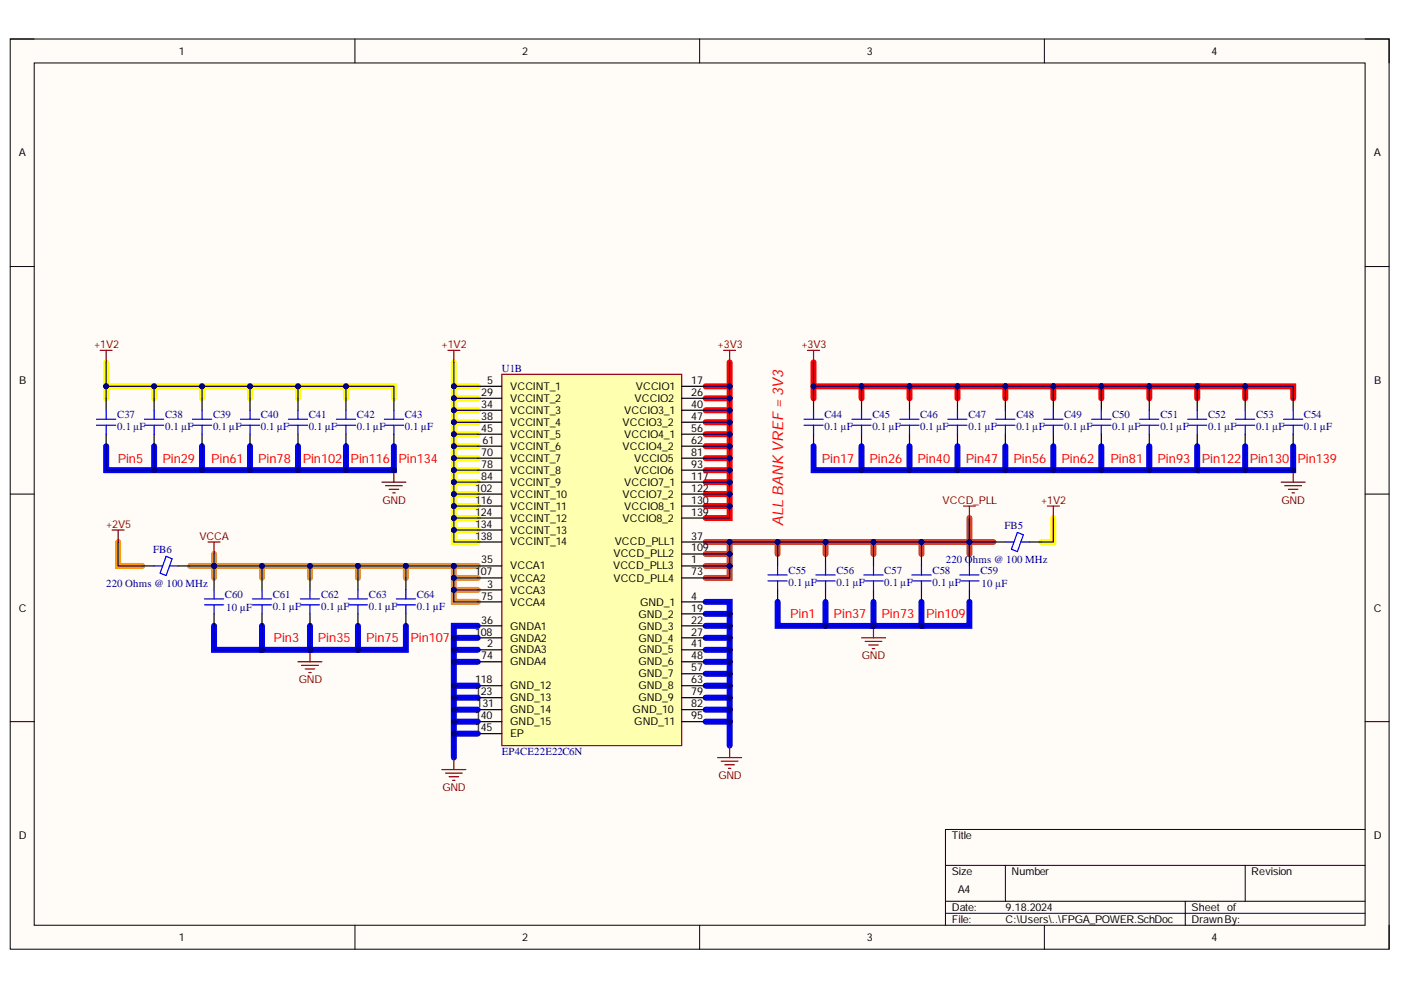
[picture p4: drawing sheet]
<svg xmlns="http://www.w3.org/2000/svg" width="297mm" height="210mm" viewBox="0 0 297 210" stroke-linecap="round" stroke-linejoin="round" font-family="sans-serif">
<defs><g id="words">
<text font-size="3.2" fill="#f00" x="166" y="111.6" transform="rotate(-90 166 111.6)">ALL BANK VREF = 3V3</text>
<g font-size="2.7" fill="#f00">
<text x="24.9" y="98.1">Pin5</text>
<text x="34.4" y="98.1">Pin29</text>
<text x="44.7" y="98.1">Pin61</text>
<text x="54.7" y="98.1">Pin78</text>
<text x="64.2" y="98.1">Pin102</text>
<text x="74.3" y="98.1">Pin116</text>
<text x="84.5" y="98.1">Pin134</text>
<text x="174.2" y="98.1">Pin17</text>
<text x="184.4" y="98.1">Pin26</text>
<text x="194.5" y="98.1">Pin40</text>
<text x="204.7" y="98.1">Pin47</text>
<text x="214.9" y="98.1">Pin56</text>
<text x="225" y="98.1">Pin62</text>
<text x="235.4" y="98.1">Pin81</text>
<text x="245.4" y="98.1">Pin93</text>
<text x="254.8" y="98.1">Pin122</text>
<text x="265" y="98.1">Pin130</text>
<text x="275.1" y="98.1">Pin139</text>
<text x="167.5" y="131.1">Pin1</text>
<text x="176.8" y="131.1">Pin37</text>
<text x="186.9" y="131.1">Pin73</text>
<text x="196.4" y="131.1">Pin109</text>
<text x="58" y="136.2">Pin3</text>
<text x="67.4" y="136.2">Pin35</text>
<text x="77.6" y="136.2">Pin75</text>
<text x="87" y="136.2">Pin107</text>
</g>
<g font-size="2.3">
<text x="37.9" y="11.6">1</text>
<text x="110.7" y="11.6">2</text>
<text x="183.8" y="11.6">3</text>
<text x="256.8" y="11.6">4</text>
<text x="4" y="33.1">A</text>
<text x="291.3" y="33.1">A</text>
<text x="4.1" y="81.4">B</text>
<text x="102" y="84">29</text>
<text x="103.3" y="81.4">5</text>
<text x="108.2" y="82.7">VCCINT_1</text>
<text x="134.8" y="82.7">VCCIO1</text>
<text x="146.6" y="81.4">17</text>
<text x="146.6" y="84">26</text>
<text x="291.3" y="81.4">B</text>
<text x="102" y="86.5">34</text>
<text x="102" y="89">38</text>
<text x="108.2" y="85.2">VCCINT_2</text>
<text x="108.2" y="87.8">VCCINT_3</text>
<text x="132.4" y="87.8">VCCIO3_1</text>
<text x="134.6" y="85.2">VCCIO2</text>
<text x="146.6" y="86.5">40</text>
<text x="146.6" y="89">47</text>
<text x="102" y="91.6">45</text>
<text x="102.3" y="94.1">61</text>
<text x="108.2" y="90.3">VCCINT_4</text>
<text x="108.2" y="92.8">VCCINT_5</text>
<text x="108.2" y="95.4">VCCINT_6</text>
<text x="132" y="90.3">VCCIO3_2</text>
<text x="132" y="95.4">VCCIO4_2</text>
<text x="132.4" y="92.8">VCCIO4_1</text>
<text x="146.6" y="91.6">56</text>
<text x="146.6" y="94.1">62</text>
<text x="102" y="96.6">70</text>
<text x="102" y="101.7">84</text>
<text x="102" y="99.2">78</text>
<text x="108.2" y="97.9">VCCINT_7</text>
<text x="108.2" y="100.4">VCCINT_8</text>
<text x="134.5" y="100.4">VCCIO6</text>
<text x="134.5" y="97.9">VCCIO5</text>
<text x="146.6" y="99.2">93</text>
<text x="146.6" y="96.6">81</text>
<text x="146.6" y="101.7">117</text>
<text x="100.7" y="104.3">102</text>
<text x="100.7" y="106.8">116</text>
<text x="108.2" y="105.5">VCCINT_10</text>
<text x="108.2" y="103">VCCINT_9</text>
<text x="132" y="105.5">VCCIO7_2</text>
<text x="132.4" y="103">VCCIO7_1</text>
<text x="146.6" y="106.8">130</text>
<text x="146.6" y="104.3">122</text>
<text x="100.7" y="111.9">134</text>
<text x="100.7" y="109.3">124</text>
<text x="108.2" y="113.1">VCCINT_13</text>
<text x="108.2" y="110.6">VCCINT_12</text>
<text x="108.2" y="108.1">VCCINT_11</text>
<text x="132" y="110.6">VCCIO8_2</text>
<text x="132.4" y="108.1">VCCIO8_1</text>
<text x="146.6" y="109.3">139</text>
<text x="100.7" y="114.4">138</text>
<text x="102" y="119.5">35</text>
<text x="108.2" y="115.7">VCCINT_14</text>
<text x="130.1" y="118.2">VCCD_PLL2</text>
<text x="130.3" y="115.7">VCCD_PLL1</text>
<text x="146.6" y="119.5">1</text>
<text x="146.6" y="114.4">37</text>
<text x="146.6" y="116.9">109</text>
<text x="100.7" y="122">107</text>
<text x="103.3" y="124.6">3</text>
<text x="108.2" y="125.9">VCCA3</text>
<text x="108.2" y="120.7">VCCA1</text>
<text x="108.2" y="123.3">VCCA2</text>
<text x="130" y="120.7">VCCD_PLL3</text>
<text x="130.1" y="123.3">VCCD_PLL4</text>
<text x="146.6" y="122">73</text>
<text x="4" y="129.7">C</text>
<text x="102" y="127.1">75</text>
<text x="108.2" y="128.4">VCCA4</text>
<text x="135.4" y="130.9">GND_2</text>
<text x="135.7" y="128.4">GND_1</text>
<text x="146.6" y="127.1">4</text>
<text x="146.6" y="129.7">19</text>
<text x="291.3" y="129.7">C</text>
<text x="100.7" y="134.7">108</text>
<text x="102" y="132.2">36</text>
<text x="103.3" y="137.3">2</text>
<text x="108.2" y="133.5">GNDA1</text>
<text x="108.2" y="136">GNDA2</text>
<text x="135.4" y="133.5">GND_3</text>
<text x="135.4" y="136">GND_4</text>
<text x="146.6" y="132.2">22</text>
<text x="146.6" y="134.7">27</text>
<text x="146.6" y="137.3">41</text>
<text x="102" y="139.8">74</text>
<text x="108.2" y="138.5">GNDA3</text>
<text x="108.2" y="141.1">GNDA4</text>
<text x="135.4" y="138.5">GND_5</text>
<text x="135.4" y="141.1">GND_6</text>
<text x="135.4" y="143.6">GND_7</text>
<text x="146.6" y="139.8">48</text>
<text x="146.6" y="142.4">57</text>
<text x="100.7" y="147.4">123</text>
<text x="100.7" y="144.9">118</text>
<text x="101.1" y="150">131</text>
<text x="108.2" y="148.7">GND_13</text>
<text x="108.2" y="146.2">GND_12</text>
<text x="135.4" y="146.2">GND_8</text>
<text x="135.4" y="148.7">GND_9</text>
<text x="146.6" y="144.9">63</text>
<text x="146.6" y="150">82</text>
<text x="146.6" y="147.4">79</text>
<text x="100.7" y="155">145</text>
<text x="100.7" y="152.5">140</text>
<text x="108.2" y="153.8">GND_15</text>
<text x="108.2" y="151.2">GND_14</text>
<text x="134.1" y="151.2">GND_10</text>
<text x="134.5" y="153.8">GND_11</text>
<text x="146.6" y="152.5">95</text>
<text x="108.2" y="156.3">EP</text>
<text x="4" y="177.9">D</text>
<text x="201.8" y="177.9">Title</text>
<text x="291.3" y="177.9">D</text>
<text x="201.8" y="185.5">Size</text>
<text x="214.5" y="185.5">Number</text>
<text x="265.3" y="185.5">Revision</text>
<text x="203.1" y="189.3">A4</text>
<text x="201.8" y="193.1">Date:</text>
<text x="201.8" y="195.7">File:</text>
<text x="213.2" y="193.1">9.18.2024</text>
<text x="213.2" y="195.7">C:\Users\..\FPGA_POWER.SchDoc</text>
<text x="252.6" y="193.1">Sheet of</text>
<text x="252.6" y="195.7">DrawnBy:</text>
<text x="37.9" y="199.5">1</text>
<text x="110.7" y="199.5">2</text>
<text x="183.8" y="199.5">3</text>
<text x="256.8" y="199.5">4</text>
</g>
<g font-size="2.3" fill="#800000">
<text x="20" y="73.8">+1V2</text>
<text x="93.6" y="73.8">+1V2</text>
<text x="152.1" y="73.8">+3V3</text>
<text x="169.9" y="73.8">+3V3</text>
<text x="81.1" y="106.8">GND</text>
<text x="199.8" y="106.8">VCCD_PLL</text>
<text x="220.7" y="106.8">+1V2</text>
<text x="271.7" y="106.8">GND</text>
<text x="22.5" y="111.9">+2V5</text>
<text x="42.3" y="114.4">VCCA</text>
<text x="182.8" y="139.8">GND</text>
<text x="63.3" y="144.9">GND</text>
<text x="93.8" y="167.8">GND</text>
<text x="152.3" y="165.2">GND</text>
</g>
<g font-size="2.3" fill="#000080">
<text x="106.4" y="78.8">U1B</text>
<text x="24.9" y="88.7">C37</text>
<text x="35" y="88.7">C38</text>
<text x="45.2" y="88.7">C39</text>
<text x="55.3" y="88.7">C40</text>
<text x="65.5" y="88.7">C41</text>
<text x="75.7" y="88.7">C42</text>
<text x="85.8" y="88.7">C43</text>
<text x="174.8" y="88.7">C44</text>
<text x="185" y="88.7">C45</text>
<text x="195.1" y="88.7">C46</text>
<text x="205.3" y="88.7">C47</text>
<text x="215.5" y="88.7">C48</text>
<text x="225.6" y="88.7">C49</text>
<text x="235.8" y="88.7">C50</text>
<text x="246" y="88.7">C51</text>
<text x="256.2" y="88.7">C52</text>
<text x="266.3" y="88.7">C53</text>
<text x="276.5" y="88.7">C54</text>
<text x="24.9" y="91.2">0.1 µF</text>
<text x="35" y="91.2">0.1 µF</text>
<text x="45.2" y="91.2">0.1 µF</text>
<text x="55.3" y="91.2">0.1 µF</text>
<text x="65.5" y="91.2">0.1 µF</text>
<text x="75.7" y="91.2">0.1 µF</text>
<text x="85.8" y="91.2">0.1 µF</text>
<text x="174.8" y="91.2">0.1 µF</text>
<text x="185" y="91.2">0.1 µF</text>
<text x="195.1" y="91.2">0.1 µF</text>
<text x="205.3" y="91.2">0.1 µF</text>
<text x="215.5" y="91.2">0.1 µF</text>
<text x="225.6" y="91.2">0.1 µF</text>
<text x="235.8" y="91.2">0.1 µF</text>
<text x="246" y="91.2">0.1 µF</text>
<text x="256.2" y="91.2">0.1 µF</text>
<text x="266.3" y="91.2">0.1 µF</text>
<text x="276.5" y="91.2">0.1 µF</text>
<text x="212.9" y="112.1">FB5</text>
<text x="32.5" y="117.2">FB6</text>
<text x="200.5" y="119.5">220 Ohms @ 100 MHz</text>
<text x="22.5" y="124.5">220 Ohms @ 100 MHz</text>
<text x="167.2" y="124.3">0.1 µF</text>
<text x="167.2" y="121.7">C55</text>
<text x="177.3" y="124.3">0.1 µF</text>
<text x="177.3" y="121.7">C56</text>
<text x="187.5" y="124.3">0.1 µF</text>
<text x="187.5" y="121.7">C57</text>
<text x="197.7" y="124.3">0.1 µF</text>
<text x="197.7" y="121.7">C58</text>
<text x="207.9" y="121.7">C59</text>
<text x="208.1" y="124.5">10 µF</text>
<text x="47.7" y="126.8">C60</text>
<text x="48" y="129.6">10 µF</text>
<text x="57.8" y="129.3">0.1 µF</text>
<text x="57.8" y="126.8">C61</text>
<text x="68.1" y="129.3">0.1 µF</text>
<text x="68.1" y="126.8">C62</text>
<text x="78.2" y="129.3">0.1 µF</text>
<text x="78.2" y="126.8">C63</text>
<text x="88.4" y="129.3">0.1 µF</text>
<text x="88.4" y="126.8">C64</text>
<text x="106.4" y="160.1">EP4CE22E22C6N</text>
</g>
</g></defs>
<path d="M2.2 8.3h292.3v193h-292.3z" fill-rule="evenodd" fill="#fffcf8"/>
<path d="M2.2 8.3h292.3v193h-292.3z" fill="none" stroke="#000" stroke-width=".21"/>
<path d="M7.3 13.3h282.1v182.9h-282.1z" fill-rule="evenodd" fill="#fffcf8"/>
<g fill="none" stroke="#000" stroke-width=".21">
<path d="M2.2 8.3h5.1M7.3 13.3h282.1v182.9h-282.1zM75.3 8.3v5M148.3 8.3v5M221.4 8.3v5M289.4 8.3h5.1v5M2.2 56.5h5.1M289.4 56.5h5.1M2.2 104.8h5.1M289.4 104.8h5.1M2.2 153h5.1M289.4 153h5.1"/>
<path d="M289.4 175.9h-88.9v20.3M75.3 196.2v5.1M148.3 196.2v5.1M200.5 183.5h88.9M200.5 191.1h88.9M200.5 193.6h88.9M213.2 183.5v7.6M221.4 196.2v5.1M251.3 191.1v5.1M264 183.5v7.6M294.5 196.2v5.1"/>
</g>
<g fill="none" stroke="#00f" stroke-width="1.3">
<path d="M22.5 94.6v5.1h61v-5.1M32.7 94.6v5.1M42.8 94.6v5.1M53 94.6v5.1M63.2 94.6v5.1M73.3 94.6v5.1M172.5 94.6v5.1h81.3v-5.1M182.7 94.6v5.1M192.8 94.6v5.1M203 94.6v5.1M213.2 94.6v5.1M223.3 94.6v5.1"/>
<path d="M233.5 94.6v5.1M243.7 94.6v5.1M264 94.6v5.1M274.2 94.6v5.1h-20.4M45.4 132.7v5.1h10.2M55.6 132.7v5.1h10.1v-5.1M75.9 132.7v5.1M86.1 132.7v5.1h-20.4M96.2 137.8h5.1M96.2 135.2h5.1M101.3 132.7h-5.1v27.9M149.6 127.6h5.1v30.5"/>
<path d="M149.6 137.8h5.1M149.6 135.2h5.1M149.6 132.7h5.1M149.6 130.2h5.1M164.9 127.6v5.1h20.3M175 127.6v5.1M185.2 127.6v5.1h10.2v-5.1M205.5 127.6v5.1h-10.1M96.2 153h5.1M96.2 150.5h5.1M96.2 147.9h5.1M96.2 145.4h5.1"/>
<path d="M96.2 140.3h5.1M96.2 155.5h5.1M149.6 153h5.1M149.6 150.5h5.1M149.6 147.9h5.1M149.6 145.4h5.1M149.6 142.9h5.1M149.6 140.3h5.1"/>
</g>
<g fill="none" stroke="#ff0" stroke-width="1.3">
<path d="M22.5 76.8v7.6M96.2 76.8v33h5.1M22.5 81.9h61v2.5M32.7 81.9v2.5M42.8 81.9v2.5M53 81.9v2.5M63.2 81.9v2.5M73.3 81.9v2.5M96.2 99.7h5.1M96.2 97.1h5.1M96.2 94.6h5.1M96.2 92.1h5.1"/>
<path d="M96.2 89.5h5.1M96.2 87h5.1M96.2 84.4h5.1M96.2 81.9h5.1M96.2 109.8v5.1h5.1M96.2 112.4h5.1M96.2 107.3h5.1M96.2 104.8h5.1M96.2 102.2h5.1M223.3 109.8v5.1h-2.5"/>
</g>
<g fill="none" stroke="#f00" stroke-width="1.3">
<path d="M154.7 76.8v33h-5.1M172.5 76.8v7.7M149.6 99.7h5.1M149.6 97.1h5.1M149.6 94.6h5.1M149.6 92.1h5.1M149.6 89.5h5.1M149.6 87h5.1M149.6 84.4h5.1M149.6 81.9h5.1M172.5 81.9h81.3v2.6M182.7 81.9v2.6"/>
<path d="M192.8 81.9v2.6M203 81.9v2.6M213.2 81.9v2.6M223.3 81.9v2.6M233.5 81.9v2.6M243.7 81.9v2.6M253.8 81.9h20.4v2.6M264 81.9v2.6M149.6 107.3h5.1M149.6 104.8h5.1M149.6 102.2h5.1"/>
</g>
<path d="M149.6 117.5h5.1M149.6 120h5.1M149.6 114.9h61M154.7 114.9v7.6h-5.1M164.9 114.9v2.6M175 114.9v2.6M185.2 114.9v2.6M195.4 114.9v2.6M205.5 109.8v7.7" fill="none" stroke="#cc4125" stroke-width="1.3"/>
<path d="M40.3 120h55.9M45.4 117.5v5M55.6 120v2.5M65.7 120v2.5M75.9 120v2.5M86.1 120v2.5M96.2 120v7.6h5.1M96.2 120h5.1M96.2 125.1h5.1M96.2 122.5h5.1" fill="none" stroke="#e69138" stroke-width="1.3"/>
<path d="M25 114.9v5.1h5.1" fill="none" stroke="#f90" stroke-width="1.3"/>
<g fill="none" stroke="#000" stroke-width=".25">
<path d="M22.5 84.4v2.6M22.5 92.1v2.5M32.7 84.4v2.6M32.7 92.1v2.5M42.8 84.4v2.6M42.8 92.1v2.5M53 84.4v2.6M53 92.1v2.5M63.2 84.4v2.6M63.2 92.1v2.5M73.3 84.4v2.6M73.3 92.1v2.5"/>
<path d="M83.5 84.4v2.6M83.5 92.1v2.5M172.5 84.4v2.6M172.5 92.1v2.5M182.7 84.5v2.5M182.7 92.1v2.5M192.8 84.5v2.5M192.8 92.1v2.5M203 84.5v2.5M203 92.1v2.5M213.2 84.5v2.5M213.2 92.1v2.5"/>
<path d="M223.3 84.5v2.5M223.3 92.1v2.5M233.5 84.5v2.5M233.5 92.1v2.5M243.7 84.5v2.5M243.7 92.1v2.5M253.8 84.5v2.5M253.8 92.1v2.5M264 84.5v2.5M264 92.1v2.5M274.2 84.5v2.5M274.2 92.1v2.5"/>
<path d="M185.2 117.5v2.5M195.4 117.5v2.5M55.6 122.5v2.6M55.6 130.2v2.5M65.7 122.5v2.6M65.7 130.2v2.5M185.2 125.1v2.5M195.4 125.1v2.5"/>
</g>
<g fill="none" stroke="#00f" stroke-width=".25">
<path d="M20.5 88.9h4M20.5 90.2h4M22.5 87v1.9M22.5 90.2v1.9M30.6 88.9h4.1M30.6 90.2h4.1M32.7 87v1.9M32.7 90.2v1.9M40.8 88.9h4.1M40.8 90.2h4.1M42.8 87v1.9M42.8 90.2v1.9"/>
<path d="M51 88.9h4M51 90.2h4M53 87v1.9M53 90.2v1.9M61.1 88.9h4.1M61.1 90.2h4.1M63.2 87v1.9M63.2 90.2v1.9M71.3 88.9h4.1M71.3 90.2h4.1M73.3 87v1.9M73.3 90.2v1.9"/>
<path d="M81.5 88.9h4M81.5 90.2h4M83.5 87v1.9M83.5 90.2v1.9M170.5 88.9h4M170.5 90.2h4M172.5 87v1.9M172.5 90.2v1.9M180.6 88.9h4.1M180.6 90.2h4.1M182.7 87v1.9M182.7 90.2v1.9"/>
<path d="M190.8 88.9h4.1M190.8 90.2h4.1M192.8 87v1.9M192.8 90.2v1.9M201 88.9h4M201 90.2h4M203 87v1.9M203 90.2v1.9M211.1 88.9h4.1M211.1 90.2h4.1M213.2 87v1.9M213.2 90.2v1.9"/>
<path d="M221.3 88.9h4.1M221.3 90.2h4.1M223.3 87v1.9M223.3 90.2v1.9M231.5 88.9h4M231.5 90.2h4M233.5 87v1.9M233.5 90.2v1.9M241.6 88.9h4.1M241.6 90.2h4.1M243.7 87v1.9M243.7 90.2v1.9"/>
<path d="M251.8 88.9h4.1M251.8 90.2h4.1M253.8 87v1.9M253.8 90.2v1.9M262 88.9h4M262 90.2h4M264 87v1.9M264 90.2v1.9M272.1 88.9h4.1M272.1 90.2h4.1M274.2 87v1.9M274.2 90.2v1.9"/>
<path d="M185.2 120v1.9M195.4 120v1.9M53.5 127h4.1M53.5 128.2h4.1M55.6 125.1v1.9M55.6 128.2v2M63.7 127h4.1M63.7 128.2h4.1M65.7 125.1v1.9M65.7 128.2v2M183.2 121.9h4M183.2 123.2h4"/>
<path d="M185.2 123.2v1.9M193.3 121.9h4.1M193.3 123.2h4.1M195.4 123.2v1.9"/>
</g>
<path d="M21.2 74.3h2.6M22.5 74.3v2.5M83.5 99.7v2.5M23.8 112.4h2.5M25 112.4v2.5M81 102.2h5.1M81.7 103h3.6M82.5 103.7h2M83.3 104.5h.5" fill="none" stroke="#800000" stroke-width=".25"/>
<circle cx="83.5" cy="99.7" r=".51" fill="#000080"/>
<circle cx="83.5" cy="99.7" r=".51" fill="none" stroke="#000080" stroke-width=".21"/>
<path d="M65.7 137.8v2.5M63.2 140.3h5.1M63.9 141.1h3.6M64.7 141.8h2M65.5 142.6h.5" fill="none" stroke="#800000" stroke-width=".25"/>
<circle cx="65.7" cy="137.8" r=".51" fill="#000080"/>
<circle cx="65.7" cy="137.8" r=".51" fill="none" stroke="#000080" stroke-width=".21"/>
<path d="M274.2 99.7v2.5M271.6 102.2h5.1M272.4 103h3.6M273.2 103.7h2M273.9 104.5h.5" fill="none" stroke="#800000" stroke-width=".25"/>
<circle cx="274.2" cy="99.7" r=".51" fill="#000080"/>
<circle cx="274.2" cy="99.7" r=".51" fill="none" stroke="#000080" stroke-width=".21"/>
<path d="M106.4 79.4h38.1v78.7h-38.1z" fill-rule="evenodd" fill="#ffffb0"/>
<g fill="none" stroke="#800000" stroke-width=".25">
<path d="M95 74.3h2.5M96.2 74.3v2.5M106.4 79.4h38.1v78.7h-38.1zM153.4 74.3h2.6M154.7 74.3v2.5M222.1 107.3h2.5M223.3 107.3v2.5M182.7 135.2h5M183.4 136h3.6M184.2 136.8h2M184.9 137.5h.6M185.2 132.7v2.5"/>
<path d="M154.7 158.1v2.5M93.7 163.2h5.1M94.4 163.9h3.6M95.2 164.7h2M96 165.5h.5M96.2 160.6v2.6M152.2 160.6h5M152.9 161.4h3.6M153.7 162.2h2M154.4 162.9h.5"/>
</g>
<g fill="none" stroke="#000" stroke-width=".25">
<path d="M101.3 81.9h5.1M101.3 84.4h5.1M101.3 87h5.1M101.3 89.5h5.1M101.3 92.1h5.1M101.3 94.6h5.1M101.3 97.1h5.1M101.3 99.7h5.1M144.5 81.9h5.1M144.5 84.4h5.1M144.5 87h5.1M144.5 89.5h5.1"/>
<path d="M144.5 92.1h5.1M144.5 94.6h5.1M144.5 97.1h5.1M144.5 99.7h5.1M30.1 120h2.6M37.8 120h2.5M101.3 120h5.1M101.3 114.9h5.1M101.3 104.8h5.1M101.3 102.2h5.1M101.3 109.8h5.1M101.3 112.4h5.1"/>
<path d="M101.3 107.3h5.1M144.5 120h5.1M144.5 114.9h5.1M144.5 104.8h5.1M144.5 102.2h5.1M144.5 109.8h5.1M144.5 107.3h5.1M144.5 117.5h5.1M164.9 117.5v2.5M175 117.5v2.5M75.9 122.5v2.6M75.9 130.2v2.5"/>
<path d="M86.1 122.5v2.6M86.1 130.2v2.5M101.3 125.1h5.1M101.3 122.5h5.1M101.3 127.6h5.1M101.3 137.8h5.1M101.3 132.7h5.1M101.3 135.2h5.1M144.5 122.5h5.1M144.5 127.6h5.1M144.5 137.8h5.1M144.5 130.2h5.1"/>
<path d="M144.5 132.7h5.1M144.5 135.2h5.1M164.9 125.1v2.5M175 125.1v2.5M101.3 140.3h5.1M101.3 145.4h5.1M101.3 153h5.1M101.3 150.5h5.1M101.3 147.9h5.1M101.3 155.5h5.1M144.5 140.3h5.1M144.5 142.9h5.1"/>
<path d="M144.5 145.4h5.1M144.5 153h5.1M144.5 150.5h5.1M144.5 147.9h5.1"/>
</g>
<g fill="none" stroke="#00f" stroke-width=".25">
<path d="M32.7 120h1.8M35.2 118l1.3 .5-1.3 3.5-1.3-.5zM36 120h1.8M164.9 120v1.9M175 120v1.9M73.9 127h4M73.9 128.2h4M75.9 125.1v1.9M75.9 128.2v2M84 127h4.1M84 128.2h4.1M86.1 125.1v1.9"/>
<path d="M86.1 128.2v2M162.8 121.9h4.1M162.8 123.2h4.1M164.9 123.2v1.9M173 121.9h4.1M173 123.2h4.1M175 123.2v1.9"/>
</g>
<circle cx="185.2" cy="132.7" r=".51" fill="#000080"/>
<circle cx="185.2" cy="132.7" r=".51" fill="none" stroke="#000080" stroke-width=".21"/>
<path d="M205.5 120v1.9M213.2 114.9h1.7M215.7 112.9l1.3 .5-1.3 3.6-1.3-.6zM216.5 114.9h1.7M43.4 127h4M43.4 128.2h4M45.4 125.1v1.9M45.4 128.2v2M203.5 121.9h4.1M203.5 123.2h4.1M205.5 123.2v1.9" fill="none" stroke="#00f" stroke-width=".25"/>
<path d="M205.5 117.5v2.5M210.6 114.9h2.6M218.2 114.9h2.6M45.4 122.5v2.6M45.4 130.2v2.5M205.5 125.1v2.5" fill="none" stroke="#000" stroke-width=".25"/>
<path d="M171.2 74.3h2.6M172.5 74.3v2.5M44.1 114.9h2.6M45.4 114.9v2.6M204.3 107.3h2.5M205.5 107.3v2.5" fill="none" stroke="#800000" stroke-width=".25"/>
<path d="M55.6 132.7v5.1h10.1v-5.1" fill="none" stroke="#000080" stroke-width=".25"/>
<circle cx="55.6" cy="137.8" r=".51" fill="#000080"/>
<circle cx="55.6" cy="137.8" r=".51" fill="none" stroke="#000080" stroke-width=".21"/>
<circle cx="65.7" cy="137.8" r=".51" fill="#000080"/>
<circle cx="65.7" cy="137.8" r=".51" fill="none" stroke="#000080" stroke-width=".21"/>
<path d="M32.7 94.6v5.1" fill="none" stroke="#000080" stroke-width=".25"/>
<circle cx="32.7" cy="99.7" r=".51" fill="#000080"/>
<circle cx="32.7" cy="99.7" r=".51" fill="none" stroke="#000080" stroke-width=".21"/>
<path d="M42.8 94.6v5.1" fill="none" stroke="#000080" stroke-width=".25"/>
<circle cx="42.8" cy="99.7" r=".51" fill="#000080"/>
<circle cx="42.8" cy="99.7" r=".51" fill="none" stroke="#000080" stroke-width=".21"/>
<path d="M53 94.6v5.1" fill="none" stroke="#000080" stroke-width=".25"/>
<circle cx="53" cy="99.7" r=".51" fill="#000080"/>
<circle cx="53" cy="99.7" r=".51" fill="none" stroke="#000080" stroke-width=".21"/>
<path d="M63.2 94.6v5.1" fill="none" stroke="#000080" stroke-width=".25"/>
<circle cx="63.2" cy="99.7" r=".51" fill="#000080"/>
<circle cx="63.2" cy="99.7" r=".51" fill="none" stroke="#000080" stroke-width=".21"/>
<path d="M73.3 94.6v5.1" fill="none" stroke="#000080" stroke-width=".25"/>
<circle cx="73.4" cy="99.7" r=".51" fill="#000080"/>
<circle cx="73.4" cy="99.7" r=".51" fill="none" stroke="#000080" stroke-width=".21"/>
<path d="M182.7 94.6v5.1" fill="none" stroke="#000080" stroke-width=".25"/>
<circle cx="182.7" cy="99.7" r=".51" fill="#000080"/>
<circle cx="182.7" cy="99.7" r=".51" fill="none" stroke="#000080" stroke-width=".21"/>
<path d="M192.8 94.6v5.1" fill="none" stroke="#000080" stroke-width=".25"/>
<circle cx="192.8" cy="99.7" r=".51" fill="#000080"/>
<circle cx="192.8" cy="99.7" r=".51" fill="none" stroke="#000080" stroke-width=".21"/>
<path d="M203 94.6v5.1" fill="none" stroke="#000080" stroke-width=".25"/>
<circle cx="203" cy="99.7" r=".51" fill="#000080"/>
<circle cx="203" cy="99.7" r=".51" fill="none" stroke="#000080" stroke-width=".21"/>
<path d="M213.2 94.6v5.1" fill="none" stroke="#000080" stroke-width=".25"/>
<circle cx="213.2" cy="99.7" r=".51" fill="#000080"/>
<circle cx="213.2" cy="99.7" r=".51" fill="none" stroke="#000080" stroke-width=".21"/>
<path d="M223.3 94.6v5.1" fill="none" stroke="#000080" stroke-width=".25"/>
<circle cx="223.3" cy="99.7" r=".51" fill="#000080"/>
<circle cx="223.3" cy="99.7" r=".51" fill="none" stroke="#000080" stroke-width=".21"/>
<path d="M233.5 94.6v5.1" fill="none" stroke="#000080" stroke-width=".25"/>
<circle cx="233.5" cy="99.7" r=".51" fill="#000080"/>
<circle cx="233.5" cy="99.7" r=".51" fill="none" stroke="#000080" stroke-width=".21"/>
<path d="M243.7 94.6v5.1" fill="none" stroke="#000080" stroke-width=".25"/>
<circle cx="243.7" cy="99.7" r=".51" fill="#000080"/>
<circle cx="243.7" cy="99.7" r=".51" fill="none" stroke="#000080" stroke-width=".21"/>
<path d="M264 94.6v5.1" fill="none" stroke="#000080" stroke-width=".25"/>
<circle cx="264" cy="99.7" r=".51" fill="#000080"/>
<circle cx="264" cy="99.7" r=".51" fill="none" stroke="#000080" stroke-width=".21"/>
<path d="M73.3 81.9v2.5" fill="none" stroke="#000080" stroke-width=".25"/>
<circle cx="73.3" cy="81.9" r=".51" fill="#000080"/>
<circle cx="73.3" cy="81.9" r=".51" fill="none" stroke="#000080" stroke-width=".21"/>
<path d="M63.2 81.9v2.5" fill="none" stroke="#000080" stroke-width=".25"/>
<circle cx="63.2" cy="81.9" r=".51" fill="#000080"/>
<circle cx="63.2" cy="81.9" r=".51" fill="none" stroke="#000080" stroke-width=".21"/>
<path d="M53 81.9v2.5" fill="none" stroke="#000080" stroke-width=".25"/>
<circle cx="53" cy="81.9" r=".51" fill="#000080"/>
<circle cx="53" cy="81.9" r=".51" fill="none" stroke="#000080" stroke-width=".21"/>
<path d="M42.8 81.9v2.5" fill="none" stroke="#000080" stroke-width=".25"/>
<circle cx="42.8" cy="81.9" r=".51" fill="#000080"/>
<circle cx="42.8" cy="81.9" r=".51" fill="none" stroke="#000080" stroke-width=".21"/>
<path d="M32.7 81.9v2.5" fill="none" stroke="#000080" stroke-width=".25"/>
<circle cx="32.7" cy="81.9" r=".51" fill="#000080"/>
<circle cx="32.7" cy="81.9" r=".51" fill="none" stroke="#000080" stroke-width=".21"/>
<path d="M243.7 81.9v2.6" fill="none" stroke="#000080" stroke-width=".25"/>
<circle cx="243.7" cy="81.9" r=".51" fill="#000080"/>
<circle cx="243.7" cy="81.9" r=".51" fill="none" stroke="#000080" stroke-width=".21"/>
<path d="M233.5 81.9v2.6" fill="none" stroke="#000080" stroke-width=".25"/>
<circle cx="233.5" cy="81.9" r=".51" fill="#000080"/>
<circle cx="233.5" cy="81.9" r=".51" fill="none" stroke="#000080" stroke-width=".21"/>
<path d="M223.3 81.9v2.6" fill="none" stroke="#000080" stroke-width=".25"/>
<circle cx="223.3" cy="81.9" r=".51" fill="#000080"/>
<circle cx="223.3" cy="81.9" r=".51" fill="none" stroke="#000080" stroke-width=".21"/>
<path d="M213.2 81.9v2.6" fill="none" stroke="#000080" stroke-width=".25"/>
<circle cx="213.2" cy="81.9" r=".51" fill="#000080"/>
<circle cx="213.2" cy="81.9" r=".51" fill="none" stroke="#000080" stroke-width=".21"/>
<path d="M203 81.9v2.6" fill="none" stroke="#000080" stroke-width=".25"/>
<circle cx="203" cy="81.9" r=".51" fill="#000080"/>
<circle cx="203" cy="81.9" r=".51" fill="none" stroke="#000080" stroke-width=".21"/>
<path d="M192.8 81.9v2.6" fill="none" stroke="#000080" stroke-width=".25"/>
<circle cx="192.8" cy="81.9" r=".51" fill="#000080"/>
<circle cx="192.8" cy="81.9" r=".51" fill="none" stroke="#000080" stroke-width=".21"/>
<path d="M182.7 81.9v2.6" fill="none" stroke="#000080" stroke-width=".25"/>
<circle cx="182.7" cy="81.9" r=".51" fill="#000080"/>
<circle cx="182.7" cy="81.9" r=".51" fill="none" stroke="#000080" stroke-width=".21"/>
<path d="M264 81.9v2.6" fill="none" stroke="#000080" stroke-width=".25"/>
<circle cx="264" cy="81.9" r=".51" fill="#000080"/>
<circle cx="264" cy="81.9" r=".51" fill="none" stroke="#000080" stroke-width=".21"/>
<path d="M149.6 153h5.1" fill="none" stroke="#000080" stroke-width=".25"/>
<circle cx="154.7" cy="153" r=".51" fill="#000080"/>
<circle cx="154.7" cy="153" r=".51" fill="none" stroke="#000080" stroke-width=".21"/>
<path d="M149.6 150.5h5.1" fill="none" stroke="#000080" stroke-width=".25"/>
<circle cx="154.7" cy="150.5" r=".51" fill="#000080"/>
<circle cx="154.7" cy="150.5" r=".51" fill="none" stroke="#000080" stroke-width=".21"/>
<path d="M149.6 147.9h5.1" fill="none" stroke="#000080" stroke-width=".25"/>
<circle cx="154.7" cy="147.9" r=".51" fill="#000080"/>
<circle cx="154.7" cy="147.9" r=".51" fill="none" stroke="#000080" stroke-width=".21"/>
<path d="M149.6 145.4h5.1" fill="none" stroke="#000080" stroke-width=".25"/>
<circle cx="154.7" cy="145.4" r=".51" fill="#000080"/>
<circle cx="154.7" cy="145.4" r=".51" fill="none" stroke="#000080" stroke-width=".21"/>
<path d="M149.6 142.9h5.1" fill="none" stroke="#000080" stroke-width=".25"/>
<circle cx="154.7" cy="142.8" r=".51" fill="#000080"/>
<circle cx="154.7" cy="142.8" r=".51" fill="none" stroke="#000080" stroke-width=".21"/>
<path d="M149.6 140.3h5.1" fill="none" stroke="#000080" stroke-width=".25"/>
<circle cx="154.7" cy="140.3" r=".51" fill="#000080"/>
<circle cx="154.7" cy="140.3" r=".51" fill="none" stroke="#000080" stroke-width=".21"/>
<path d="M149.6 137.8h5.1" fill="none" stroke="#000080" stroke-width=".25"/>
<circle cx="154.7" cy="137.8" r=".51" fill="#000080"/>
<circle cx="154.7" cy="137.8" r=".51" fill="none" stroke="#000080" stroke-width=".21"/>
<path d="M149.6 135.2h5.1" fill="none" stroke="#000080" stroke-width=".25"/>
<circle cx="154.7" cy="135.2" r=".51" fill="#000080"/>
<circle cx="154.7" cy="135.2" r=".51" fill="none" stroke="#000080" stroke-width=".21"/>
<path d="M149.6 132.7h5.1" fill="none" stroke="#000080" stroke-width=".25"/>
<circle cx="154.7" cy="132.7" r=".51" fill="#000080"/>
<circle cx="154.7" cy="132.7" r=".51" fill="none" stroke="#000080" stroke-width=".21"/>
<path d="M149.6 130.2h5.1" fill="none" stroke="#000080" stroke-width=".25"/>
<circle cx="154.7" cy="130.2" r=".51" fill="#000080"/>
<circle cx="154.7" cy="130.2" r=".51" fill="none" stroke="#000080" stroke-width=".21"/>
<path d="M96.2 155.5h5.1" fill="none" stroke="#000080" stroke-width=".25"/>
<circle cx="96.2" cy="155.5" r=".51" fill="#000080"/>
<circle cx="96.2" cy="155.5" r=".51" fill="none" stroke="#000080" stroke-width=".21"/>
<path d="M96.2 153h5.1" fill="none" stroke="#000080" stroke-width=".25"/>
<circle cx="96.2" cy="153" r=".51" fill="#000080"/>
<circle cx="96.2" cy="153" r=".51" fill="none" stroke="#000080" stroke-width=".21"/>
<path d="M96.2 150.5h5.1" fill="none" stroke="#000080" stroke-width=".25"/>
<circle cx="96.2" cy="150.5" r=".51" fill="#000080"/>
<circle cx="96.2" cy="150.5" r=".51" fill="none" stroke="#000080" stroke-width=".21"/>
<path d="M96.2 147.9h5.1" fill="none" stroke="#000080" stroke-width=".25"/>
<circle cx="96.2" cy="147.9" r=".51" fill="#000080"/>
<circle cx="96.2" cy="147.9" r=".51" fill="none" stroke="#000080" stroke-width=".21"/>
<path d="M96.2 145.4h5.1" fill="none" stroke="#000080" stroke-width=".25"/>
<circle cx="96.2" cy="145.4" r=".51" fill="#000080"/>
<circle cx="96.2" cy="145.4" r=".51" fill="none" stroke="#000080" stroke-width=".21"/>
<path d="M96.2 140.3h5.1" fill="none" stroke="#000080" stroke-width=".25"/>
<circle cx="96.2" cy="140.3" r=".51" fill="#000080"/>
<circle cx="96.2" cy="140.3" r=".51" fill="none" stroke="#000080" stroke-width=".21"/>
<path d="M96.2 137.8h5.1" fill="none" stroke="#000080" stroke-width=".25"/>
<circle cx="96.2" cy="137.8" r=".51" fill="#000080"/>
<circle cx="96.2" cy="137.8" r=".51" fill="none" stroke="#000080" stroke-width=".21"/>
<path d="M96.2 135.2h5.1" fill="none" stroke="#000080" stroke-width=".25"/>
<circle cx="96.2" cy="135.2" r=".51" fill="#000080"/>
<circle cx="96.2" cy="135.2" r=".51" fill="none" stroke="#000080" stroke-width=".21"/>
<path d="M149.6 99.7h5.1" fill="none" stroke="#000080" stroke-width=".25"/>
<circle cx="154.7" cy="99.7" r=".51" fill="#000080"/>
<circle cx="154.7" cy="99.7" r=".51" fill="none" stroke="#000080" stroke-width=".21"/>
<path d="M149.6 97.1h5.1" fill="none" stroke="#000080" stroke-width=".25"/>
<circle cx="154.7" cy="97.1" r=".51" fill="#000080"/>
<circle cx="154.7" cy="97.1" r=".51" fill="none" stroke="#000080" stroke-width=".21"/>
<path d="M149.6 94.6h5.1" fill="none" stroke="#000080" stroke-width=".25"/>
<circle cx="154.7" cy="94.6" r=".51" fill="#000080"/>
<circle cx="154.7" cy="94.6" r=".51" fill="none" stroke="#000080" stroke-width=".21"/>
<path d="M149.6 92.1h5.1" fill="none" stroke="#000080" stroke-width=".25"/>
<circle cx="154.7" cy="92.1" r=".51" fill="#000080"/>
<circle cx="154.7" cy="92.1" r=".51" fill="none" stroke="#000080" stroke-width=".21"/>
<path d="M149.6 89.5h5.1" fill="none" stroke="#000080" stroke-width=".25"/>
<circle cx="154.7" cy="89.5" r=".51" fill="#000080"/>
<circle cx="154.7" cy="89.5" r=".51" fill="none" stroke="#000080" stroke-width=".21"/>
<path d="M149.6 87h5.1" fill="none" stroke="#000080" stroke-width=".25"/>
<circle cx="154.7" cy="87" r=".51" fill="#000080"/>
<circle cx="154.7" cy="87" r=".51" fill="none" stroke="#000080" stroke-width=".21"/>
<path d="M149.6 84.4h5.1" fill="none" stroke="#000080" stroke-width=".25"/>
<circle cx="154.7" cy="84.4" r=".51" fill="#000080"/>
<circle cx="154.7" cy="84.4" r=".51" fill="none" stroke="#000080" stroke-width=".21"/>
<path d="M149.6 81.9h5.1" fill="none" stroke="#000080" stroke-width=".25"/>
<circle cx="154.7" cy="81.9" r=".51" fill="#000080"/>
<circle cx="154.7" cy="81.9" r=".51" fill="none" stroke="#000080" stroke-width=".21"/>
<path d="M96.2 112.4h5.1" fill="none" stroke="#000080" stroke-width=".25"/>
<circle cx="96.2" cy="112.4" r=".51" fill="#000080"/>
<circle cx="96.2" cy="112.4" r=".51" fill="none" stroke="#000080" stroke-width=".21"/>
<path d="M149.6 107.3h5.1" fill="none" stroke="#000080" stroke-width=".25"/>
<circle cx="154.7" cy="107.3" r=".51" fill="#000080"/>
<circle cx="154.7" cy="107.3" r=".51" fill="none" stroke="#000080" stroke-width=".21"/>
<path d="M149.6 104.8h5.1" fill="none" stroke="#000080" stroke-width=".25"/>
<circle cx="154.7" cy="104.8" r=".51" fill="#000080"/>
<circle cx="154.7" cy="104.8" r=".51" fill="none" stroke="#000080" stroke-width=".21"/>
<path d="M149.6 102.2h5.1" fill="none" stroke="#000080" stroke-width=".25"/>
<circle cx="154.7" cy="102.2" r=".51" fill="#000080"/>
<circle cx="154.7" cy="102.2" r=".51" fill="none" stroke="#000080" stroke-width=".21"/>
<path d="M96.2 99.7h5.1" fill="none" stroke="#000080" stroke-width=".25"/>
<circle cx="96.2" cy="99.7" r=".51" fill="#000080"/>
<circle cx="96.2" cy="99.7" r=".51" fill="none" stroke="#000080" stroke-width=".21"/>
<path d="M96.2 97.1h5.1" fill="none" stroke="#000080" stroke-width=".25"/>
<circle cx="96.2" cy="97.1" r=".51" fill="#000080"/>
<circle cx="96.2" cy="97.1" r=".51" fill="none" stroke="#000080" stroke-width=".21"/>
<path d="M96.2 94.6h5.1" fill="none" stroke="#000080" stroke-width=".25"/>
<circle cx="96.2" cy="94.6" r=".51" fill="#000080"/>
<circle cx="96.2" cy="94.6" r=".51" fill="none" stroke="#000080" stroke-width=".21"/>
<path d="M96.2 92.1h5.1" fill="none" stroke="#000080" stroke-width=".25"/>
<circle cx="96.2" cy="92.1" r=".51" fill="#000080"/>
<circle cx="96.2" cy="92.1" r=".51" fill="none" stroke="#000080" stroke-width=".21"/>
<path d="M96.2 89.5h5.1" fill="none" stroke="#000080" stroke-width=".25"/>
<circle cx="96.2" cy="89.5" r=".51" fill="#000080"/>
<circle cx="96.2" cy="89.5" r=".51" fill="none" stroke="#000080" stroke-width=".21"/>
<path d="M96.2 87h5.1" fill="none" stroke="#000080" stroke-width=".25"/>
<circle cx="96.2" cy="87" r=".51" fill="#000080"/>
<circle cx="96.2" cy="87" r=".51" fill="none" stroke="#000080" stroke-width=".21"/>
<path d="M96.2 84.4h5.1" fill="none" stroke="#000080" stroke-width=".25"/>
<circle cx="96.2" cy="84.4" r=".51" fill="#000080"/>
<circle cx="96.2" cy="84.4" r=".51" fill="none" stroke="#000080" stroke-width=".21"/>
<path d="M96.2 81.9h5.1" fill="none" stroke="#000080" stroke-width=".25"/>
<circle cx="96.2" cy="81.9" r=".51" fill="#000080"/>
<circle cx="96.2" cy="81.9" r=".51" fill="none" stroke="#000080" stroke-width=".21"/>
<path d="M96.2 107.3h5.1" fill="none" stroke="#000080" stroke-width=".25"/>
<circle cx="96.2" cy="107.3" r=".51" fill="#000080"/>
<circle cx="96.2" cy="107.3" r=".51" fill="none" stroke="#000080" stroke-width=".21"/>
<path d="M96.2 104.8h5.1" fill="none" stroke="#000080" stroke-width=".25"/>
<circle cx="96.2" cy="104.8" r=".51" fill="#000080"/>
<circle cx="96.2" cy="104.8" r=".51" fill="none" stroke="#000080" stroke-width=".21"/>
<path d="M96.2 102.2h5.1" fill="none" stroke="#000080" stroke-width=".25"/>
<circle cx="96.2" cy="102.2" r=".51" fill="#000080"/>
<circle cx="96.2" cy="102.2" r=".51" fill="none" stroke="#000080" stroke-width=".21"/>
<path d="M149.6 117.5h5.1" fill="none" stroke="#000080" stroke-width=".25"/>
<circle cx="154.7" cy="117.5" r=".51" fill="#000080"/>
<circle cx="154.7" cy="117.5" r=".51" fill="none" stroke="#000080" stroke-width=".21"/>
<path d="M149.6 120h5.1" fill="none" stroke="#000080" stroke-width=".25"/>
<circle cx="154.7" cy="120" r=".51" fill="#000080"/>
<circle cx="154.7" cy="120" r=".51" fill="none" stroke="#000080" stroke-width=".21"/>
<path d="M96.2 125.1h5.1" fill="none" stroke="#000080" stroke-width=".25"/>
<circle cx="96.2" cy="125.1" r=".51" fill="#000080"/>
<circle cx="96.2" cy="125.1" r=".51" fill="none" stroke="#000080" stroke-width=".21"/>
<path d="M96.2 122.5h5.1" fill="none" stroke="#000080" stroke-width=".25"/>
<circle cx="96.2" cy="122.5" r=".51" fill="#000080"/>
<circle cx="96.2" cy="122.5" r=".51" fill="none" stroke="#000080" stroke-width=".21"/>
<path d="M25 114.9v5.1h5.1M75.9 132.7v5.1" fill="none" stroke="#000080" stroke-width=".25"/>
<circle cx="75.9" cy="137.8" r=".51" fill="#000080"/>
<circle cx="75.9" cy="137.8" r=".51" fill="none" stroke="#000080" stroke-width=".21"/>
<path d="M185.2 127.6v5.1h10.2v-5.1" fill="none" stroke="#000080" stroke-width=".25"/>
<circle cx="195.4" cy="132.7" r=".51" fill="#000080"/>
<circle cx="195.4" cy="132.7" r=".51" fill="none" stroke="#000080" stroke-width=".21"/>
<circle cx="185.2" cy="132.7" r=".51" fill="#000080"/>
<circle cx="185.2" cy="132.7" r=".51" fill="none" stroke="#000080" stroke-width=".21"/>
<path d="M175 127.6v5.1" fill="none" stroke="#000080" stroke-width=".25"/>
<circle cx="175" cy="132.7" r=".51" fill="#000080"/>
<circle cx="175" cy="132.7" r=".51" fill="none" stroke="#000080" stroke-width=".21"/>
<path d="M164.9 114.9v2.6M223.3 109.8v5.1h-2.5" fill="none" stroke="#000080" stroke-width=".25"/>
<circle cx="164.9" cy="114.9" r=".51" fill="#000080"/>
<circle cx="164.9" cy="114.9" r=".51" fill="none" stroke="#000080" stroke-width=".21"/>
<path d="M175 114.9v2.6" fill="none" stroke="#000080" stroke-width=".25"/>
<circle cx="175" cy="114.9" r=".51" fill="#000080"/>
<circle cx="175" cy="114.9" r=".51" fill="none" stroke="#000080" stroke-width=".21"/>
<path d="M195.4 114.9v2.6" fill="none" stroke="#000080" stroke-width=".25"/>
<circle cx="195.4" cy="114.9" r=".51" fill="#000080"/>
<circle cx="195.4" cy="114.9" r=".51" fill="none" stroke="#000080" stroke-width=".21"/>
<path d="M205.5 109.8v5.1" fill="none" stroke="#000080" stroke-width=".25"/>
<circle cx="205.5" cy="114.9" r=".51" fill="#000080"/>
<circle cx="205.5" cy="114.9" r=".51" fill="none" stroke="#000080" stroke-width=".21"/>
<path d="M96.2 120h5.1" fill="none" stroke="#000080" stroke-width=".25"/>
<circle cx="96.2" cy="120" r=".51" fill="#000080"/>
<circle cx="96.2" cy="120" r=".51" fill="none" stroke="#000080" stroke-width=".21"/>
<path d="M55.6 120v2.5" fill="none" stroke="#000080" stroke-width=".25"/>
<circle cx="55.6" cy="120" r=".51" fill="#000080"/>
<circle cx="55.6" cy="120" r=".51" fill="none" stroke="#000080" stroke-width=".21"/>
<path d="M65.7 120v2.5" fill="none" stroke="#000080" stroke-width=".25"/>
<circle cx="65.7" cy="120" r=".51" fill="#000080"/>
<circle cx="65.7" cy="120" r=".51" fill="none" stroke="#000080" stroke-width=".21"/>
<path d="M75.9 120v2.5" fill="none" stroke="#000080" stroke-width=".25"/>
<circle cx="75.9" cy="120" r=".51" fill="#000080"/>
<circle cx="75.9" cy="120" r=".51" fill="none" stroke="#000080" stroke-width=".21"/>
<path d="M86.1 120v2.5" fill="none" stroke="#000080" stroke-width=".25"/>
<circle cx="86.1" cy="120" r=".51" fill="#000080"/>
<circle cx="86.1" cy="120" r=".51" fill="none" stroke="#000080" stroke-width=".21"/>
<path d="M185.2 114.9v2.6" fill="none" stroke="#000080" stroke-width=".25"/>
<circle cx="185.2" cy="114.9" r=".51" fill="#000080"/>
<circle cx="185.2" cy="114.9" r=".51" fill="none" stroke="#000080" stroke-width=".21"/>
<path d="M205.5 114.9v2.6" fill="none" stroke="#000080" stroke-width=".25"/>
<circle cx="205.5" cy="114.9" r=".51" fill="#000080"/>
<circle cx="205.5" cy="114.9" r=".51" fill="none" stroke="#000080" stroke-width=".21"/>
<path d="M205.5 127.6v5.1h-10.1" fill="none" stroke="#000080" stroke-width=".25"/>
<circle cx="195.4" cy="132.7" r=".51" fill="#000080"/>
<circle cx="195.4" cy="132.7" r=".51" fill="none" stroke="#000080" stroke-width=".21"/>
<path d="M45.4 120v2.5" fill="none" stroke="#000080" stroke-width=".25"/>
<circle cx="45.4" cy="120" r=".51" fill="#000080"/>
<circle cx="45.4" cy="120" r=".51" fill="none" stroke="#000080" stroke-width=".21"/>
<path d="M45.4 132.7v5.1h10.2" fill="none" stroke="#000080" stroke-width=".25"/>
<circle cx="55.6" cy="137.8" r=".51" fill="#000080"/>
<circle cx="55.6" cy="137.8" r=".51" fill="none" stroke="#000080" stroke-width=".21"/>
<path d="M45.4 117.5v2.5" fill="none" stroke="#000080" stroke-width=".25"/>
<circle cx="45.4" cy="120" r=".51" fill="#000080"/>
<circle cx="45.4" cy="120" r=".51" fill="none" stroke="#000080" stroke-width=".21"/>
<path d="M40.3 120h55.9" fill="none" stroke="#000080" stroke-width=".25"/>
<circle cx="96.2" cy="120" r=".51" fill="#000080"/>
<circle cx="96.2" cy="120" r=".51" fill="none" stroke="#000080" stroke-width=".21"/>
<circle cx="86.1" cy="120" r=".51" fill="#000080"/>
<circle cx="86.1" cy="120" r=".51" fill="none" stroke="#000080" stroke-width=".21"/>
<circle cx="75.9" cy="120" r=".51" fill="#000080"/>
<circle cx="75.9" cy="120" r=".51" fill="none" stroke="#000080" stroke-width=".21"/>
<circle cx="65.7" cy="120" r=".51" fill="#000080"/>
<circle cx="65.7" cy="120" r=".51" fill="none" stroke="#000080" stroke-width=".21"/>
<circle cx="55.6" cy="120" r=".51" fill="#000080"/>
<circle cx="55.6" cy="120" r=".51" fill="none" stroke="#000080" stroke-width=".21"/>
<circle cx="45.4" cy="120" r=".51" fill="#000080"/>
<circle cx="45.4" cy="120" r=".51" fill="none" stroke="#000080" stroke-width=".21"/>
<path d="M86.1 132.7v5.1h-20.4" fill="none" stroke="#000080" stroke-width=".25"/>
<circle cx="65.7" cy="137.8" r=".51" fill="#000080"/>
<circle cx="65.7" cy="137.8" r=".51" fill="none" stroke="#000080" stroke-width=".21"/>
<circle cx="75.9" cy="137.8" r=".51" fill="#000080"/>
<circle cx="75.9" cy="137.8" r=".51" fill="none" stroke="#000080" stroke-width=".21"/>
<path d="M101.3 132.7h-5.1v27.9" fill="none" stroke="#000080" stroke-width=".25"/>
<circle cx="96.2" cy="135.2" r=".51" fill="#000080"/>
<circle cx="96.2" cy="135.2" r=".51" fill="none" stroke="#000080" stroke-width=".21"/>
<circle cx="96.2" cy="137.8" r=".51" fill="#000080"/>
<circle cx="96.2" cy="137.8" r=".51" fill="none" stroke="#000080" stroke-width=".21"/>
<circle cx="96.2" cy="140.3" r=".51" fill="#000080"/>
<circle cx="96.2" cy="140.3" r=".51" fill="none" stroke="#000080" stroke-width=".21"/>
<circle cx="96.2" cy="145.4" r=".51" fill="#000080"/>
<circle cx="96.2" cy="145.4" r=".51" fill="none" stroke="#000080" stroke-width=".21"/>
<circle cx="96.2" cy="147.9" r=".51" fill="#000080"/>
<circle cx="96.2" cy="147.9" r=".51" fill="none" stroke="#000080" stroke-width=".21"/>
<circle cx="96.2" cy="150.5" r=".51" fill="#000080"/>
<circle cx="96.2" cy="150.5" r=".51" fill="none" stroke="#000080" stroke-width=".21"/>
<circle cx="96.2" cy="153" r=".51" fill="#000080"/>
<circle cx="96.2" cy="153" r=".51" fill="none" stroke="#000080" stroke-width=".21"/>
<circle cx="96.2" cy="155.5" r=".51" fill="#000080"/>
<circle cx="96.2" cy="155.5" r=".51" fill="none" stroke="#000080" stroke-width=".21"/>
<path d="M96.2 120v7.6h5.1" fill="none" stroke="#000080" stroke-width=".25"/>
<circle cx="96.2" cy="125.1" r=".51" fill="#000080"/>
<circle cx="96.2" cy="125.1" r=".51" fill="none" stroke="#000080" stroke-width=".21"/>
<circle cx="96.2" cy="122.5" r=".51" fill="#000080"/>
<circle cx="96.2" cy="122.5" r=".51" fill="none" stroke="#000080" stroke-width=".21"/>
<circle cx="96.2" cy="120" r=".51" fill="#000080"/>
<circle cx="96.2" cy="120" r=".51" fill="none" stroke="#000080" stroke-width=".21"/>
<path d="M96.2 109.8v5.1h5.1" fill="none" stroke="#000080" stroke-width=".25"/>
<circle cx="96.2" cy="112.4" r=".51" fill="#000080"/>
<circle cx="96.2" cy="112.4" r=".51" fill="none" stroke="#000080" stroke-width=".21"/>
<circle cx="96.2" cy="109.8" r=".51" fill="#000080"/>
<circle cx="96.2" cy="109.8" r=".51" fill="none" stroke="#000080" stroke-width=".21"/>
<path d="M96.2 76.8v33h5.1" fill="none" stroke="#000080" stroke-width=".25"/>
<circle cx="96.2" cy="81.9" r=".51" fill="#000080"/>
<circle cx="96.2" cy="81.9" r=".51" fill="none" stroke="#000080" stroke-width=".21"/>
<circle cx="96.2" cy="84.4" r=".51" fill="#000080"/>
<circle cx="96.2" cy="84.4" r=".51" fill="none" stroke="#000080" stroke-width=".21"/>
<circle cx="96.2" cy="87" r=".51" fill="#000080"/>
<circle cx="96.2" cy="87" r=".51" fill="none" stroke="#000080" stroke-width=".21"/>
<circle cx="96.2" cy="89.5" r=".51" fill="#000080"/>
<circle cx="96.2" cy="89.5" r=".51" fill="none" stroke="#000080" stroke-width=".21"/>
<circle cx="96.2" cy="92.1" r=".51" fill="#000080"/>
<circle cx="96.2" cy="92.1" r=".51" fill="none" stroke="#000080" stroke-width=".21"/>
<circle cx="96.2" cy="94.6" r=".51" fill="#000080"/>
<circle cx="96.2" cy="94.6" r=".51" fill="none" stroke="#000080" stroke-width=".21"/>
<circle cx="96.2" cy="97.1" r=".51" fill="#000080"/>
<circle cx="96.2" cy="97.1" r=".51" fill="none" stroke="#000080" stroke-width=".21"/>
<circle cx="96.2" cy="99.7" r=".51" fill="#000080"/>
<circle cx="96.2" cy="99.7" r=".51" fill="none" stroke="#000080" stroke-width=".21"/>
<circle cx="96.2" cy="102.2" r=".51" fill="#000080"/>
<circle cx="96.2" cy="102.2" r=".51" fill="none" stroke="#000080" stroke-width=".21"/>
<circle cx="96.2" cy="104.8" r=".51" fill="#000080"/>
<circle cx="96.2" cy="104.8" r=".51" fill="none" stroke="#000080" stroke-width=".21"/>
<circle cx="96.2" cy="107.3" r=".51" fill="#000080"/>
<circle cx="96.2" cy="107.3" r=".51" fill="none" stroke="#000080" stroke-width=".21"/>
<circle cx="96.2" cy="109.8" r=".51" fill="#000080"/>
<circle cx="96.2" cy="109.8" r=".51" fill="none" stroke="#000080" stroke-width=".21"/>
<path d="M149.6 127.6h5.1v30.5" fill="none" stroke="#000080" stroke-width=".25"/>
<circle cx="154.7" cy="130.2" r=".51" fill="#000080"/>
<circle cx="154.7" cy="130.2" r=".51" fill="none" stroke="#000080" stroke-width=".21"/>
<circle cx="154.7" cy="132.7" r=".51" fill="#000080"/>
<circle cx="154.7" cy="132.7" r=".51" fill="none" stroke="#000080" stroke-width=".21"/>
<circle cx="154.7" cy="135.2" r=".51" fill="#000080"/>
<circle cx="154.7" cy="135.2" r=".51" fill="none" stroke="#000080" stroke-width=".21"/>
<circle cx="154.7" cy="137.8" r=".51" fill="#000080"/>
<circle cx="154.7" cy="137.8" r=".51" fill="none" stroke="#000080" stroke-width=".21"/>
<circle cx="154.7" cy="140.3" r=".51" fill="#000080"/>
<circle cx="154.7" cy="140.3" r=".51" fill="none" stroke="#000080" stroke-width=".21"/>
<circle cx="154.7" cy="142.8" r=".51" fill="#000080"/>
<circle cx="154.7" cy="142.8" r=".51" fill="none" stroke="#000080" stroke-width=".21"/>
<circle cx="154.7" cy="145.4" r=".51" fill="#000080"/>
<circle cx="154.7" cy="145.4" r=".51" fill="none" stroke="#000080" stroke-width=".21"/>
<circle cx="154.7" cy="147.9" r=".51" fill="#000080"/>
<circle cx="154.7" cy="147.9" r=".51" fill="none" stroke="#000080" stroke-width=".21"/>
<circle cx="154.7" cy="150.5" r=".51" fill="#000080"/>
<circle cx="154.7" cy="150.5" r=".51" fill="none" stroke="#000080" stroke-width=".21"/>
<circle cx="154.7" cy="153" r=".51" fill="#000080"/>
<circle cx="154.7" cy="153" r=".51" fill="none" stroke="#000080" stroke-width=".21"/>
<path d="M154.7 114.9v7.6h-5.1" fill="none" stroke="#000080" stroke-width=".25"/>
<circle cx="154.7" cy="120" r=".51" fill="#000080"/>
<circle cx="154.7" cy="120" r=".51" fill="none" stroke="#000080" stroke-width=".21"/>
<circle cx="154.7" cy="117.5" r=".51" fill="#000080"/>
<circle cx="154.7" cy="117.5" r=".51" fill="none" stroke="#000080" stroke-width=".21"/>
<circle cx="154.7" cy="114.9" r=".51" fill="#000080"/>
<circle cx="154.7" cy="114.9" r=".51" fill="none" stroke="#000080" stroke-width=".21"/>
<path d="M149.6 114.9h61" fill="none" stroke="#000080" stroke-width=".25"/>
<circle cx="205.5" cy="114.9" r=".51" fill="#000080"/>
<circle cx="205.5" cy="114.9" r=".51" fill="none" stroke="#000080" stroke-width=".21"/>
<circle cx="195.4" cy="114.9" r=".51" fill="#000080"/>
<circle cx="195.4" cy="114.9" r=".51" fill="none" stroke="#000080" stroke-width=".21"/>
<circle cx="185.2" cy="114.9" r=".51" fill="#000080"/>
<circle cx="185.2" cy="114.9" r=".51" fill="none" stroke="#000080" stroke-width=".21"/>
<circle cx="175" cy="114.9" r=".51" fill="#000080"/>
<circle cx="175" cy="114.9" r=".51" fill="none" stroke="#000080" stroke-width=".21"/>
<circle cx="164.9" cy="114.9" r=".51" fill="#000080"/>
<circle cx="164.9" cy="114.9" r=".51" fill="none" stroke="#000080" stroke-width=".21"/>
<circle cx="154.7" cy="114.9" r=".51" fill="#000080"/>
<circle cx="154.7" cy="114.9" r=".51" fill="none" stroke="#000080" stroke-width=".21"/>
<path d="M154.7 76.8v33h-5.1" fill="none" stroke="#000080" stroke-width=".25"/>
<circle cx="154.7" cy="81.9" r=".51" fill="#000080"/>
<circle cx="154.7" cy="81.9" r=".51" fill="none" stroke="#000080" stroke-width=".21"/>
<circle cx="154.7" cy="84.4" r=".51" fill="#000080"/>
<circle cx="154.7" cy="84.4" r=".51" fill="none" stroke="#000080" stroke-width=".21"/>
<circle cx="154.7" cy="87" r=".51" fill="#000080"/>
<circle cx="154.7" cy="87" r=".51" fill="none" stroke="#000080" stroke-width=".21"/>
<circle cx="154.7" cy="89.5" r=".51" fill="#000080"/>
<circle cx="154.7" cy="89.5" r=".51" fill="none" stroke="#000080" stroke-width=".21"/>
<circle cx="154.7" cy="92.1" r=".51" fill="#000080"/>
<circle cx="154.7" cy="92.1" r=".51" fill="none" stroke="#000080" stroke-width=".21"/>
<circle cx="154.7" cy="94.6" r=".51" fill="#000080"/>
<circle cx="154.7" cy="94.6" r=".51" fill="none" stroke="#000080" stroke-width=".21"/>
<circle cx="154.7" cy="97.1" r=".51" fill="#000080"/>
<circle cx="154.7" cy="97.1" r=".51" fill="none" stroke="#000080" stroke-width=".21"/>
<circle cx="154.7" cy="99.7" r=".51" fill="#000080"/>
<circle cx="154.7" cy="99.7" r=".51" fill="none" stroke="#000080" stroke-width=".21"/>
<circle cx="154.7" cy="102.2" r=".51" fill="#000080"/>
<circle cx="154.7" cy="102.2" r=".51" fill="none" stroke="#000080" stroke-width=".21"/>
<circle cx="154.7" cy="104.8" r=".51" fill="#000080"/>
<circle cx="154.7" cy="104.8" r=".51" fill="none" stroke="#000080" stroke-width=".21"/>
<circle cx="154.7" cy="107.3" r=".51" fill="#000080"/>
<circle cx="154.7" cy="107.3" r=".51" fill="none" stroke="#000080" stroke-width=".21"/>
<path d="M164.9 127.6v5.1h20.3" fill="none" stroke="#000080" stroke-width=".25"/>
<circle cx="185.2" cy="132.7" r=".51" fill="#000080"/>
<circle cx="185.2" cy="132.7" r=".51" fill="none" stroke="#000080" stroke-width=".21"/>
<circle cx="175" cy="132.7" r=".51" fill="#000080"/>
<circle cx="175" cy="132.7" r=".51" fill="none" stroke="#000080" stroke-width=".21"/>
<path d="M22.5 81.9h61v2.5" fill="none" stroke="#000080" stroke-width=".25"/>
<circle cx="22.5" cy="81.9" r=".51" fill="#000080"/>
<circle cx="22.5" cy="81.9" r=".51" fill="none" stroke="#000080" stroke-width=".21"/>
<circle cx="32.7" cy="81.9" r=".51" fill="#000080"/>
<circle cx="32.7" cy="81.9" r=".51" fill="none" stroke="#000080" stroke-width=".21"/>
<circle cx="42.8" cy="81.9" r=".51" fill="#000080"/>
<circle cx="42.8" cy="81.9" r=".51" fill="none" stroke="#000080" stroke-width=".21"/>
<circle cx="53" cy="81.9" r=".51" fill="#000080"/>
<circle cx="53" cy="81.9" r=".51" fill="none" stroke="#000080" stroke-width=".21"/>
<circle cx="63.2" cy="81.9" r=".51" fill="#000080"/>
<circle cx="63.2" cy="81.9" r=".51" fill="none" stroke="#000080" stroke-width=".21"/>
<circle cx="73.3" cy="81.9" r=".51" fill="#000080"/>
<circle cx="73.3" cy="81.9" r=".51" fill="none" stroke="#000080" stroke-width=".21"/>
<path d="M22.5 76.8v7.6" fill="none" stroke="#000080" stroke-width=".25"/>
<circle cx="22.5" cy="81.9" r=".51" fill="#000080"/>
<circle cx="22.5" cy="81.9" r=".51" fill="none" stroke="#000080" stroke-width=".21"/>
<path d="M22.5 94.6v5.1h61v-5.1" fill="none" stroke="#000080" stroke-width=".25"/>
<circle cx="32.7" cy="99.7" r=".51" fill="#000080"/>
<circle cx="32.7" cy="99.7" r=".51" fill="none" stroke="#000080" stroke-width=".21"/>
<circle cx="42.8" cy="99.7" r=".51" fill="#000080"/>
<circle cx="42.8" cy="99.7" r=".51" fill="none" stroke="#000080" stroke-width=".21"/>
<circle cx="53" cy="99.7" r=".51" fill="#000080"/>
<circle cx="53" cy="99.7" r=".51" fill="none" stroke="#000080" stroke-width=".21"/>
<circle cx="63.2" cy="99.7" r=".51" fill="#000080"/>
<circle cx="63.2" cy="99.7" r=".51" fill="none" stroke="#000080" stroke-width=".21"/>
<circle cx="73.4" cy="99.7" r=".51" fill="#000080"/>
<circle cx="73.4" cy="99.7" r=".51" fill="none" stroke="#000080" stroke-width=".21"/>
<circle cx="83.5" cy="99.7" r=".51" fill="#000080"/>
<circle cx="83.5" cy="99.7" r=".51" fill="none" stroke="#000080" stroke-width=".21"/>
<path d="M172.5 81.9h81.3v2.6" fill="none" stroke="#000080" stroke-width=".25"/>
<circle cx="172.5" cy="81.9" r=".51" fill="#000080"/>
<circle cx="172.5" cy="81.9" r=".51" fill="none" stroke="#000080" stroke-width=".21"/>
<circle cx="182.7" cy="81.9" r=".51" fill="#000080"/>
<circle cx="182.7" cy="81.9" r=".51" fill="none" stroke="#000080" stroke-width=".21"/>
<circle cx="192.8" cy="81.9" r=".51" fill="#000080"/>
<circle cx="192.8" cy="81.9" r=".51" fill="none" stroke="#000080" stroke-width=".21"/>
<circle cx="203" cy="81.9" r=".51" fill="#000080"/>
<circle cx="203" cy="81.9" r=".51" fill="none" stroke="#000080" stroke-width=".21"/>
<circle cx="213.2" cy="81.9" r=".51" fill="#000080"/>
<circle cx="213.2" cy="81.9" r=".51" fill="none" stroke="#000080" stroke-width=".21"/>
<circle cx="223.3" cy="81.9" r=".51" fill="#000080"/>
<circle cx="223.3" cy="81.9" r=".51" fill="none" stroke="#000080" stroke-width=".21"/>
<circle cx="233.5" cy="81.9" r=".51" fill="#000080"/>
<circle cx="233.5" cy="81.9" r=".51" fill="none" stroke="#000080" stroke-width=".21"/>
<circle cx="243.7" cy="81.9" r=".51" fill="#000080"/>
<circle cx="243.7" cy="81.9" r=".51" fill="none" stroke="#000080" stroke-width=".21"/>
<circle cx="253.8" cy="81.9" r=".51" fill="#000080"/>
<circle cx="253.8" cy="81.9" r=".51" fill="none" stroke="#000080" stroke-width=".21"/>
<path d="M274.2 94.6v5.1h-20.4" fill="none" stroke="#000080" stroke-width=".25"/>
<circle cx="253.8" cy="99.7" r=".51" fill="#000080"/>
<circle cx="253.8" cy="99.7" r=".51" fill="none" stroke="#000080" stroke-width=".21"/>
<circle cx="264" cy="99.7" r=".51" fill="#000080"/>
<circle cx="264" cy="99.7" r=".51" fill="none" stroke="#000080" stroke-width=".21"/>
<circle cx="274.2" cy="99.7" r=".51" fill="#000080"/>
<circle cx="274.2" cy="99.7" r=".51" fill="none" stroke="#000080" stroke-width=".21"/>
<path d="M253.8 81.9h20.4v2.6" fill="none" stroke="#000080" stroke-width=".25"/>
<circle cx="253.8" cy="81.9" r=".51" fill="#000080"/>
<circle cx="253.8" cy="81.9" r=".51" fill="none" stroke="#000080" stroke-width=".21"/>
<circle cx="264" cy="81.9" r=".51" fill="#000080"/>
<circle cx="264" cy="81.9" r=".51" fill="none" stroke="#000080" stroke-width=".21"/>
<path d="M172.5 76.8v7.6" fill="none" stroke="#000080" stroke-width=".25"/>
<circle cx="172.5" cy="81.9" r=".51" fill="#000080"/>
<circle cx="172.5" cy="81.9" r=".51" fill="none" stroke="#000080" stroke-width=".21"/>
<path d="M172.5 94.6v5.1h81.3v-5.1" fill="none" stroke="#000080" stroke-width=".25"/>
<circle cx="182.7" cy="99.7" r=".51" fill="#000080"/>
<circle cx="182.7" cy="99.7" r=".51" fill="none" stroke="#000080" stroke-width=".21"/>
<circle cx="192.8" cy="99.7" r=".51" fill="#000080"/>
<circle cx="192.8" cy="99.7" r=".51" fill="none" stroke="#000080" stroke-width=".21"/>
<circle cx="203" cy="99.7" r=".51" fill="#000080"/>
<circle cx="203" cy="99.7" r=".51" fill="none" stroke="#000080" stroke-width=".21"/>
<circle cx="213.2" cy="99.7" r=".51" fill="#000080"/>
<circle cx="213.2" cy="99.7" r=".51" fill="none" stroke="#000080" stroke-width=".21"/>
<circle cx="223.3" cy="99.7" r=".51" fill="#000080"/>
<circle cx="223.3" cy="99.7" r=".51" fill="none" stroke="#000080" stroke-width=".21"/>
<circle cx="233.5" cy="99.7" r=".51" fill="#000080"/>
<circle cx="233.5" cy="99.7" r=".51" fill="none" stroke="#000080" stroke-width=".21"/>
<circle cx="243.7" cy="99.7" r=".51" fill="#000080"/>
<circle cx="243.7" cy="99.7" r=".51" fill="none" stroke="#000080" stroke-width=".21"/>
<circle cx="253.8" cy="99.7" r=".51" fill="#000080"/>
<circle cx="253.8" cy="99.7" r=".51" fill="none" stroke="#000080" stroke-width=".21"/>
<use href="#words"/>
</svg>
